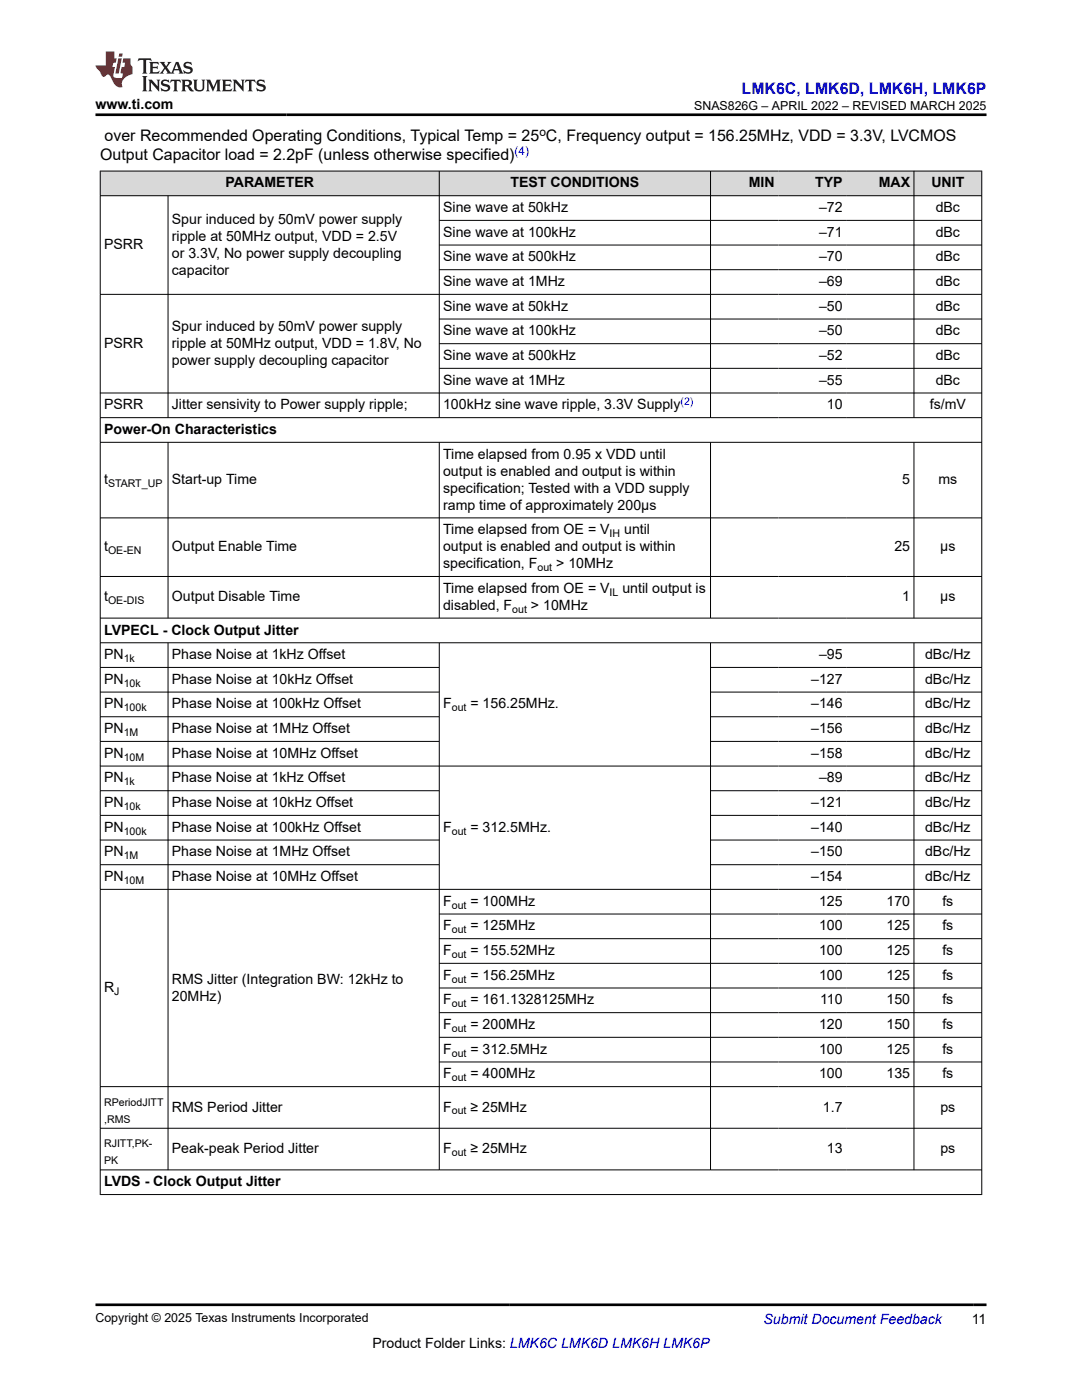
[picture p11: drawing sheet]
<svg xmlns="http://www.w3.org/2000/svg" width="216mm" height="279mm" viewBox="0 0 216 279" stroke-linecap="round" stroke-linejoin="round" font-family="sans-serif">
<defs><g id="words">
<text font-size="3.2" fill="#00f" x="148" y="18.7">LMK6C, LMK6D, LMK6H, LMK6P</text>
<g font-size="3.2">
<text x="20.9" y="28.2">over Recommended Operating Conditions, Typical Temp = 25 C, Frequency output = 156.25MHz, VDD = 3.3V, LVCMOS</text>
<text x="20" y="32">Output Capacitor load = 2.2pF (unless otherwise specified)</text>
</g>
<g font-size="2.8">
<text x="19.1" y="21.8">www.ti.com</text>
<text x="45" y="37.4">PARAMETER</text>
<text x="101.9" y="37.4">TEST CONDITIONS</text>
<text x="149.4" y="37.4">MIN</text>
<text x="162.6" y="37.4">TYP</text>
<text x="175.3" y="37.4">MAX</text>
<text x="185.8" y="37.4">UNIT</text>
<text x="34.3" y="44.6">Spur induced by 50mV power supply</text>
<text x="88.4" y="42.3">Sine wave at 50kHz</text>
<text x="88.4" y="47.3">Sine wave at 100kHz</text>
<text x="163.4" y="42.3">–72</text>
<text x="163.4" y="47.3">–71</text>
<text x="186.7" y="42.3">dBc</text>
<text x="186.7" y="47.3">dBc</text>
<text x="20.8" y="49.7">PSRR</text>
<text x="34.3" y="48">ripple at 50MHz output, VDD = 2.5V</text>
<text x="34.3" y="51.4">or 3.3V, No power supply decoupling</text>
<text x="88.4" y="52.2">Sine wave at 500kHz</text>
<text x="163.4" y="52.2">–70</text>
<text x="186.7" y="52.2">dBc</text>
<text x="34.3" y="54.8">capacitor</text>
<text x="88.4" y="57.1">Sine wave at 1MHz</text>
<text x="163.4" y="57.1">–69</text>
<text x="186.7" y="57.1">dBc</text>
<text x="88.4" y="62">Sine wave at 50kHz</text>
<text x="163.4" y="62">–50</text>
<text x="186.7" y="62">dBc</text>
<text x="20.8" y="69.4">PSRR</text>
<text x="34.3" y="66">Spur induced by 50mV power supply</text>
<text x="34.3" y="69.4">ripple at 50MHz output, VDD = 1.8V, No</text>
<text x="88.4" y="66.9">Sine wave at 100kHz</text>
<text x="88.4" y="71.9">Sine wave at 500kHz</text>
<text x="163.4" y="66.9">–50</text>
<text x="163.4" y="71.9">–52</text>
<text x="186.7" y="66.9">dBc</text>
<text x="186.7" y="71.9">dBc</text>
<text x="34.3" y="72.8">power supply decoupling capacitor</text>
<text x="88.4" y="76.8">Sine wave at 1MHz</text>
<text x="163.4" y="76.8">–55</text>
<text x="186.7" y="76.8">dBc</text>
<text x="20.8" y="81.7">PSRR</text>
<text x="34.3" y="81.7">Jitter sensivity to Power supply ripple;</text>
<text x="88.4" y="81.7">100kHz sine wave ripple, 3.3V Supply</text>
<text x="165" y="81.7">10</text>
<text x="185.5" y="81.7">fs/mV</text>
<text x="20.8" y="86.6">Power-On Characteristics</text>
<text x="88.4" y="91.5">Time elapsed from 0.95 x VDD until</text>
<text x="88.4" y="94.9">output is enabled and output is within</text>
<text x="20.8" y="96.6">t</text>
<text x="34.3" y="96.6">Start-up Time</text>
<text x="88.4" y="98.3">specification; Tested with a VDD supply</text>
<text x="88.4" y="101.7">ramp time of approximately 200μs</text>
<text x="180" y="96.6">5</text>
<text x="187.3" y="96.6">ms</text>
<text x="88.4" y="106.6">Time elapsed from OE = V</text>
<text x="124.5" y="106.6">until</text>
<text x="20.8" y="110">t</text>
<text x="34.3" y="110">Output Enable Time</text>
<text x="88.4" y="110">output is enabled and output is within</text>
<text x="88.4" y="113.4">specification, F</text>
<text x="111" y="113.4">&gt; 10MHz</text>
<text x="178.5" y="110">25</text>
<text x="187.6" y="110">µs</text>
<text x="88.4" y="118.3">Time elapsed from OE = V</text>
<text x="124.2" y="118.3">until output is</text>
<text x="20.8" y="120">t</text>
<text x="34.3" y="120">Output Disable Time</text>
<text x="88.4" y="121.7">disabled, F</text>
<text x="106" y="121.7">&gt; 10MHz</text>
<text x="180" y="120">1</text>
<text x="187.6" y="120">µs</text>
<text x="20.8" y="126.6">LVPECL - Clock Output Jitter</text>
<text x="20.8" y="131.6">PN</text>
<text x="34.3" y="131.6">Phase Noise at 1kHz Offset</text>
<text x="163.4" y="131.6">–95</text>
<text x="184.6" y="131.6">dBc/Hz</text>
<text x="20.8" y="136.5">PN</text>
<text x="34.3" y="136.5">Phase Noise at 10kHz Offset</text>
<text x="161.9" y="136.5">–127</text>
<text x="184.6" y="136.5">dBc/Hz</text>
<text x="20.8" y="141.4">PN</text>
<text x="34.3" y="141.4">Phase Noise at 100kHz Offset</text>
<text x="88.4" y="141.4">F</text>
<text x="93.9" y="141.4">= 156.25MHz.</text>
<text x="161.9" y="141.4">–146</text>
<text x="184.6" y="141.4">dBc/Hz</text>
<text x="20.8" y="146.3">PN</text>
<text x="34.3" y="146.3">Phase Noise at 1MHz Offset</text>
<text x="161.9" y="146.3">–156</text>
<text x="184.6" y="146.3">dBc/Hz</text>
<text x="20.8" y="151.2">PN</text>
<text x="34.3" y="151.2">Phase Noise at 10MHz Offset</text>
<text x="161.9" y="151.2">–158</text>
<text x="184.6" y="151.2">dBc/Hz</text>
<text x="20.8" y="156.2">PN</text>
<text x="20.8" y="161.1">PN</text>
<text x="34.3" y="156.2">Phase Noise at 1kHz Offset</text>
<text x="34.3" y="161.1">Phase Noise at 10kHz Offset</text>
<text x="161.9" y="161.1">–121</text>
<text x="163.4" y="156.2">–89</text>
<text x="184.6" y="156.2">dBc/Hz</text>
<text x="184.6" y="161.1">dBc/Hz</text>
<text x="20.8" y="166">PN</text>
<text x="34.3" y="166">Phase Noise at 100kHz Offset</text>
<text x="88.4" y="166">F</text>
<text x="93.9" y="166">= 312.5MHz.</text>
<text x="161.9" y="166">–140</text>
<text x="184.6" y="166">dBc/Hz</text>
<text x="20.8" y="170.9">PN</text>
<text x="34.3" y="170.9">Phase Noise at 1MHz Offset</text>
<text x="161.9" y="170.9">–150</text>
<text x="184.6" y="170.9">dBc/Hz</text>
<text x="20.8" y="175.8">PN</text>
<text x="34.3" y="175.8">Phase Noise at 10MHz Offset</text>
<text x="161.9" y="175.8">–154</text>
<text x="184.6" y="175.8">dBc/Hz</text>
<text x="88.4" y="180.8">F</text>
<text x="88.4" y="185.7">F</text>
<text x="93.9" y="180.8">= 100MHz</text>
<text x="93.9" y="185.7">= 125MHz</text>
<text x="163.4" y="180.8">125</text>
<text x="163.4" y="185.7">100</text>
<text x="176.9" y="180.8">170</text>
<text x="176.9" y="185.7">125</text>
<text x="188" y="180.8">fs</text>
<text x="188" y="185.7">fs</text>
<text x="88.4" y="190.6">F</text>
<text x="93.9" y="190.6">= 155.52MHz</text>
<text x="163.4" y="190.6">100</text>
<text x="176.9" y="190.6">125</text>
<text x="188" y="190.6">fs</text>
<text x="20.8" y="198">R</text>
<text x="34.3" y="196.3">RMS Jitter (Integration BW: 12kHz to</text>
<text x="88.4" y="195.5">F</text>
<text x="93.9" y="195.5">= 156.25MHz</text>
<text x="163.4" y="195.5">100</text>
<text x="176.9" y="195.5">125</text>
<text x="188" y="195.5">fs</text>
<text x="34.3" y="199.7">20MHz)</text>
<text x="88.4" y="200.5">F</text>
<text x="93.9" y="200.5">= 161.1328125MHz</text>
<text x="163.6" y="200.5">110</text>
<text x="176.9" y="200.5">150</text>
<text x="188" y="200.5">fs</text>
<text x="88.4" y="205.4">F</text>
<text x="93.9" y="205.4">= 200MHz</text>
<text x="163.4" y="205.4">120</text>
<text x="176.9" y="205.4">150</text>
<text x="188" y="205.4">fs</text>
<text x="88.4" y="210.3">F</text>
<text x="88.4" y="215.2">F</text>
<text x="93.9" y="210.3">= 312.5MHz</text>
<text x="93.9" y="215.2">= 400MHz</text>
<text x="163.4" y="210.3">100</text>
<text x="163.4" y="215.2">100</text>
<text x="176.9" y="210.3">125</text>
<text x="176.9" y="215.2">135</text>
<text x="188" y="210.3">fs</text>
<text x="188" y="215.2">fs</text>
<text x="34.3" y="221.8">RMS Period Jitter</text>
<text x="88.4" y="221.8">F</text>
<text x="93.9" y="221.8">≥ 25MHz</text>
<text x="164.2" y="221.8">1.7</text>
<text x="187.6" y="221.8">ps</text>
<text x="34.3" y="230.1">Peak-peak Period Jitter</text>
<text x="88.4" y="230.1">F</text>
<text x="93.9" y="230.1">≥ 25MHz</text>
<text x="165" y="230.1">13</text>
<text x="187.6" y="230.1">ps</text>
<text x="20.8" y="236.8">LVDS - Clock Output Jitter</text>
<text x="74.3" y="269">Product Folder Links: LMK6C LMK6D LMK6H LMK6P</text>
<text x="193.9" y="264.2">11</text>
</g>
<text font-size="2.8" fill="#00f" x="152.4" y="264.2">Submit Document Feedback</text>
<g font-size="2.5">
<text x="138.5" y="21.9">SNAS826G – APRIL 2022 – REVISED MARCH 2025</text>
<text x="19.1" y="263.9">Copyright © 2025 Texas Instruments Incorporated</text>
</g>
<text font-size="2.4" x="107.6" y="27.2">o</text>
<text font-size="2.4" fill="#00f" x="102.7" y="31">(4)</text>
<text font-size="2.1" fill="#00f" x="135.8" y="80.8">(2)</text>
<g font-size="2.1">
<text x="21.6" y="97.2">START_UP</text>
<text x="121.6" y="107.2">IH</text>
<text x="21.6" y="110.6">OE-EN</text>
<text x="107.2" y="114">out</text>
<text x="121.6" y="118.9">IL</text>
<text x="21.6" y="120.6">OE-DIS</text>
<text x="102.2" y="122.3">out</text>
<text x="24.7" y="132.1">1k</text>
<text x="24.7" y="137">10k</text>
<text x="24.7" y="142">100k</text>
<text x="90.1" y="142">out</text>
<text x="24.7" y="146.9">1M</text>
<text x="24.7" y="151.8">10M</text>
<text x="24.7" y="156.7">1k</text>
<text x="24.7" y="161.6">10k</text>
<text x="24.7" y="166.6">100k</text>
<text x="90.1" y="166.6">out</text>
<text x="24.7" y="171.5">1M</text>
<text x="24.7" y="176.4">10M</text>
<text x="90.1" y="181.3">out</text>
<text x="90.1" y="186.3">out</text>
<text x="90.1" y="191.2">out</text>
<text x="90.1" y="196.1">out</text>
<text x="22.8" y="198.6">J</text>
<text x="90.1" y="201">out</text>
<text x="90.1" y="205.9">out</text>
<text x="90.1" y="210.9">out</text>
<text x="90.1" y="215.8">out</text>
<text x="20.8" y="220.7">RPeriodJITT</text>
<text x="20.8" y="224.1">,RMS</text>
<text x="90.1" y="222.4">out</text>
<text x="20.8" y="229">RJITT,PK-</text>
<text x="20.8" y="232.4">PK</text>
<text x="90.1" y="230.7">out</text>
</g>
</g></defs>
<g fill="#d8d8d8">
<path d="M20 34.1h175.9v5h-175.9z" fill-rule="evenodd"/>
<path d="M20.1 34.2h67.5v4.8h-67.5z" fill-rule="evenodd"/>
<path d="M87.7 34.2h54v4.8h-54z" fill-rule="evenodd"/>
<path d="M141.8 34.2h13.5v4.8h-13.5z" fill-rule="evenodd"/>
<path d="M155.3 34.2h13.5v4.8h-13.5z" fill-rule="evenodd"/>
<path d="M168.8 34.2h13.5v4.8h-13.5z" fill-rule="evenodd"/>
<path d="M182.4 34.2h13.4v4.8h-13.4z" fill-rule="evenodd"/>
</g>
<g fill="none" stroke="#000" stroke-width=".2">
<path d="M19.9 34.1h176.1M19.9 39.1h176.1M20 34.1v204.4M33.5 39.1v44.3M87.7 34.1v49.3M141.8 34.1v49.3M182.4 34.1v49.3M195.9 34.1v204.4M19.9 58.7h176.1M87.7 44h108.3M87.7 48.9h108.3M87.7 53.8h108.3"/>
<path d="M87.7 63.7h108.3M87.7 68.6h108.3M87.7 73.5h108.3M196 78.4h-176.1M19.9 83.4h176.1M19.9 88.3h176.1M33.5 88.3v35.1M87.7 88.3v35.1M141.8 88.3v35.1M182.4 88.3v35.1M19.9 103.4h176.1M19.9 115h176.1"/>
<path d="M19.9 123.4h176.1M19.9 128.3h176.1M19.9 133.2h67.8M19.9 138.1h67.8M33.5 128.3v105.2M87.7 128.3v105.2M141.8 128.3v105.2M141.8 133.2h54.2M141.8 138.1h54.2M182.4 128.3v105.2M19.9 152.9h176.1M19.9 143h67.8"/>
<path d="M19.9 148h67.8M19.9 157.8h67.8M141.8 143h54.2M141.8 148h54.2M141.8 157.8h54.2M19.9 177.5h176.1M19.9 162.7h67.8M19.9 167.6h67.8M19.9 172.6h67.8M141.8 162.7h54.2M141.8 167.6h54.2M141.8 172.6h54.2"/>
<path d="M87.7 182.4h108.3M87.7 187.3h108.3M87.7 192.3h108.3M87.7 197.2h108.3M19.9 216.9h176.1M87.7 202.1h108.3M87.7 207h108.3M87.7 211.9h108.3M19.9 225.2h176.1M19.9 233.5h176.1M19.9 238.4h176.1"/>
</g>
<path d="M27.7 11.6l-.2 .6 .5-.2h.6v.1v2.2l-.2 .4h1l-.2-.4v-2.2v-.1h.5l.5 .2-.1-.6zM29.8 12.4l.2 .3v1.6l-.2 .4h1.9l.1-.6a1.08 1.08 0 0 1-1.3 .2v-.7h.6l.4 .2v-.7l-.4 .2h-.6v-.5l.2-.2a1 1 0 0 1 1 .3l-.1-.5zM31.8 12.4l1 1.1-1 1.2h.9l-.2-.2 .4-.8 .5 .8-.2 .2h1.6l-.2-.2 .1-.5h1l.1 .5-.1 .2h.9l-.2-.4-.8-1.9h-.5l-1 2.1-.8-1.1 .9-1h-.8l.2 .2-.5 .6-.3-.6 .1-.2zM35.2 12.8l.4 1h-.8zM36.8 12.5a.65 .65 0 0 0-.2 .7 .65 .65 0 0 0 .6 .5l.7 .1 .1 .3a.79 .79 0 0 1-.7 .4 .79 .79 0 0 1-.7-.5l.1 .7 .2-.1a.93 .93 0 0 0 1.1 0 .93 .93 0 0 0 .4-.9 1.46 1.46 0 0 0-1.2-.6l-.1-.3a1.09 1.09 0 0 1 1.2 .2l-.2-.6-.1 .1-.6-.2zM28.4 15.2l.2 .4v2.2l-.2 .4h1l-.2-.4v-2.2l.2-.4zM29.6 15.9l.2 .4v1.5l-.2 .4h.8l-.3-.4v-1.3l1.7 1.8v-2l.2-.4h-.8l.2 .2 .1 1.1-1.2-1.3zM32.3 16a.65 .65 0 0 0-.2 .8 .65 .65 0 0 0 .7 .4l.6 .2 .1 .2a.79 .79 0 0 1-.7 .4 .79 .79 0 0 1-.7-.5l.1 .7 .2-.1a.93 .93 0 0 0 1.1 .1 .93 .93 0 0 0 .4-1 1.46 1.46 0 0 0-1.2-.5l-.1-.4a1.09 1.09 0 0 1 1.2 .2l-.2-.6-.1 .1-.6-.1zM34.1 15.9l-.1 .6a.63 .63 0 0 1 .7-.3l.1 1.6-.3 .4h1l-.2-.4v-1.6a.66 .66 0 0 1 .8 .3l-.1-.6zM36.2 15.9l.2 .4v1.5l-.2 .4h.9l-.2-.2v-.7h.5l.1 .2a.79 .79 0 0 0 1.2 .6l-1-.9a.61 .61 0 0 0 .6-.6 .61 .61 0 0 0-.5-.7zM36.9 16.2h.2a.47 .47 0 0 1 .5 .1 .47 .47 0 0 1 .1 .5l-.2 .1-.6 .1zM38.5 15.9l.2 .2a2.27 2.27 0 0 0 .4 2 1.04 1.04 0 0 0 1.7-.7v-1.3l.2-.2h-.8l.2 .4v1.1a.6 .6 0 0 1-.6 .6 .6 .6 0 0 1-.6-.6v-1.1l.3-.4zM41.1 15.9l.2 .4v1.5l-.2 .4h.7l-.2-.4v-1.4l.9 1.9 .8-1.9v1.4l-.2 .4h1l-.3-.4v-1.5l.3-.4h-.8l-.7 1.5-.7-1.5zM44.3 15.9l.2 .4v1.5l-.2 .4h1.9l.1-.6a1.09 1.09 0 0 1-1.3 .2v-.7h.6l.4 .2v-.6l-.4 .2h-.6v-.6l.2-.1a1.01 1.01 0 0 1 1 .3l-.1-.6zM46.4 15.9l.3 .4v1.5l-.3 .4h.8l-.2-.4v-1.3l1.6 1.8v-2l.2-.4h-.7l.2 .2v1.1l-1.2-1.3zM49 15.9l-.1 .6a.63 .63 0 0 1 .8-.3v1.6l-.3 .4h1l-.2-.4v-1.6a.66 .66 0 0 1 .8 .3l-.1-.6zM51.4 16a.65 .65 0 0 0-.2 .8 .65 .65 0 0 0 .6 .4l.6 .2 .2 .2a.79 .79 0 0 1-.8 .4 .79 .79 0 0 1-.6-.5l.1 .7 .2-.1a.93 .93 0 0 0 1 .1 .93 .93 0 0 0 .5-1 1.46 1.46 0 0 0-1.3-.5l-.1-.4a1.09 1.09 0 0 1 1.3 .2l-.2-.6-.2 .1-.5-.1z" fill="#231f20"/>
<path d="M21.1 10.3v2.7h-2v.4l.9 1a.95 .95 0 0 0 .9 .9 .59 .59 0 0 1 .6-.4 .59 .59 0 0 1 .5 .3l.4 .8a1.59 1.59 0 0 0 2.1 1.4 1.61 1.61 0 0 1 1-2.3l1-.3-.1-1.5a1.59 1.59 0 0 1-.4-1.7h-1.4l-.2 .9h.5l-.1 .9h-.5l-.2 .9v.3l.4 .1-.2 .9h-.6a.73 .73 0 0 1-1.1-.7l.3-1.5h-.5l.2-.9h.5l.2-.9h-.5v-1.3zM23.6 11.6l-.6 3.1h.7l.6-3.1zM23.8 10.7l-.1 .6h.7l.1-.6z" fill="#ed1c24"/>
<path d="M19.1 22.9h177.8M19.1 260.4h177.8" fill="none" stroke="#000" stroke-width=".53"/>
<use href="#words"/>
</svg>
